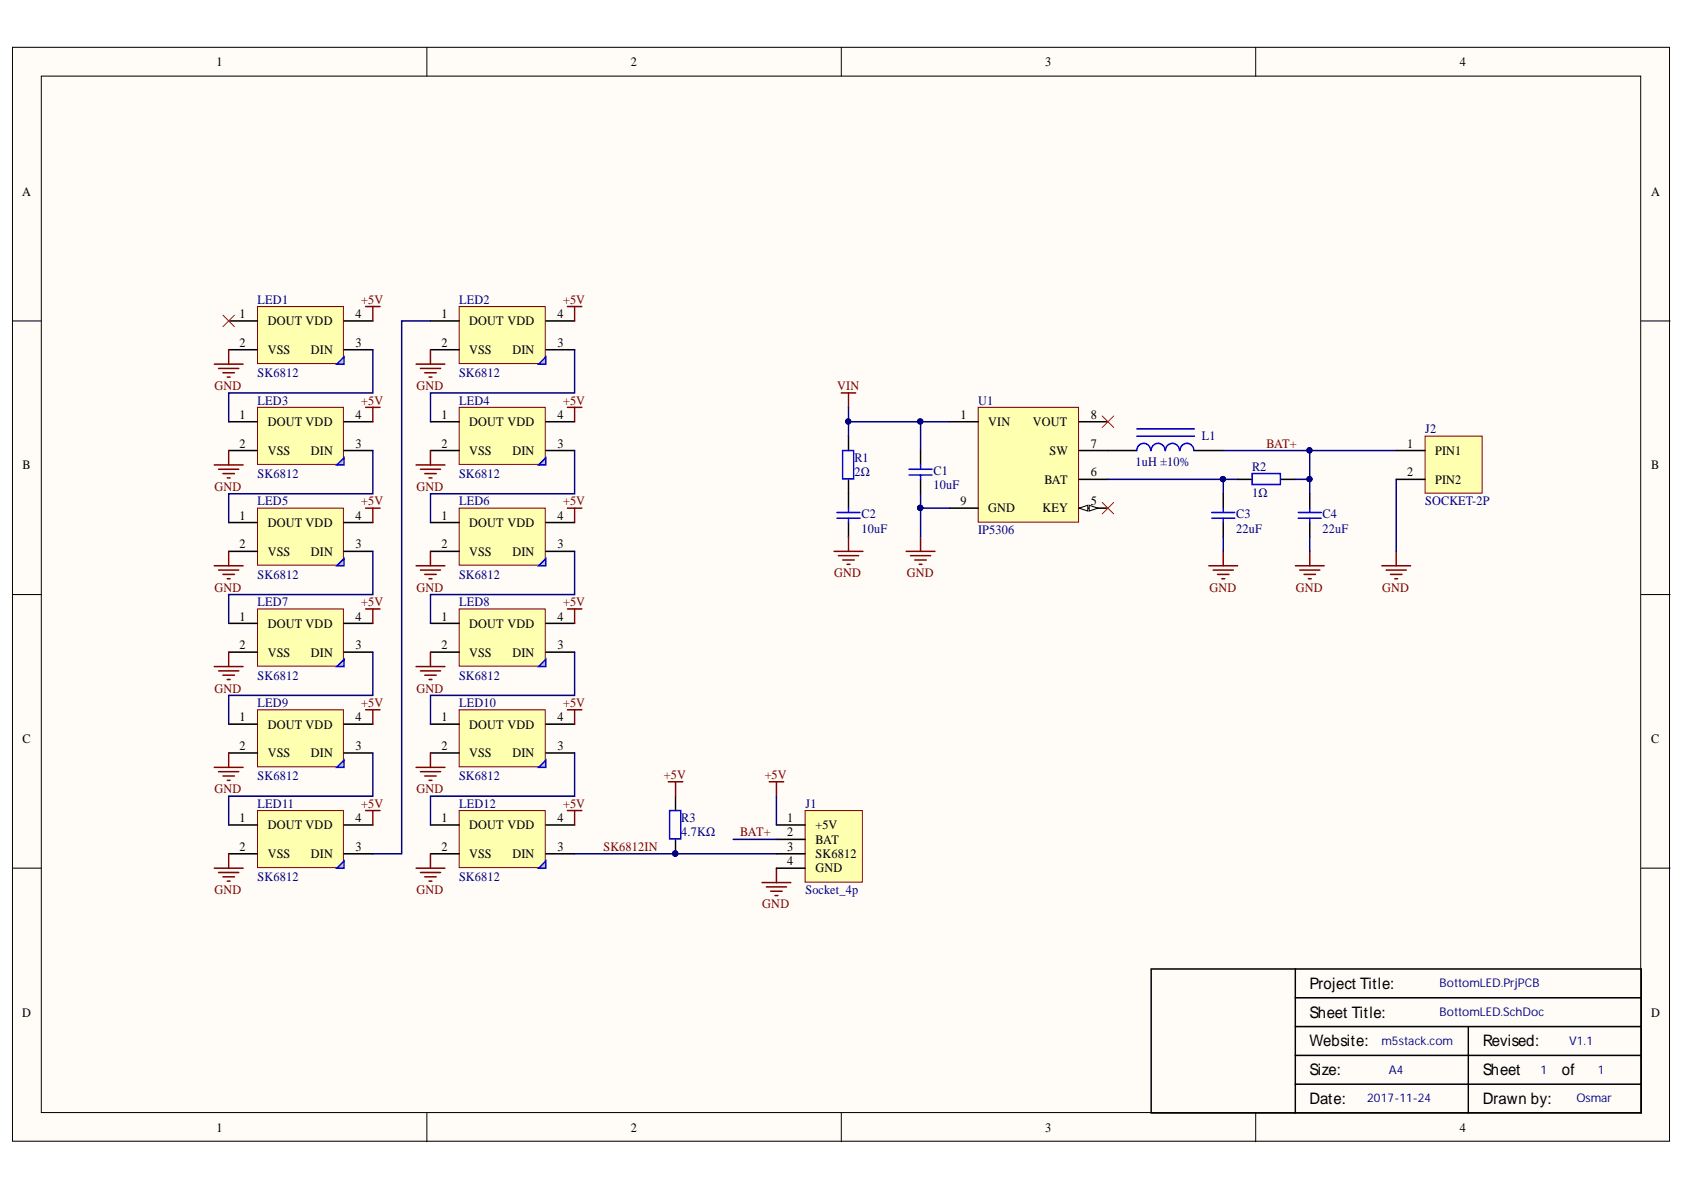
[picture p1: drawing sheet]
<svg xmlns="http://www.w3.org/2000/svg" width="297mm" height="210mm" viewBox="0 0 297 210" stroke-linecap="round" stroke-linejoin="round" font-family="sans-serif">
<defs><g id="words">
<g font-size="2.8">
<text x="231" y="174.4">Project Title:</text>
<text x="231" y="179.5">Sheet Title:</text>
<text x="231" y="184.6">Website:</text>
<text x="261.6" y="184.6">Revised:</text>
<text x="231" y="189.6">Size:</text>
<text x="261.6" y="189.6">Sheet</text>
<text x="275.5" y="189.6">of</text>
<text x="231" y="194.7">Date:</text>
<text x="261.6" y="194.7">Drawn by:</text>
</g>
<g font-size="2.3">
<text x="38.2" y="11.7">1</text>
<text x="111.3" y="11.7">2</text>
<text x="184.4" y="11.7">3</text>
<text x="257.5" y="11.7">4</text>
<text x="3.9" y="34.5">A</text>
<text x="291.3" y="34.5">A</text>
<text x="42.2" y="56.1">1</text>
<text x="47.2" y="57.4">DOUT VDD</text>
<text x="62.7" y="56.1">4</text>
<text x="77.8" y="56.1">1</text>
<text x="82.8" y="57.4">DOUT VDD</text>
<text x="98.3" y="56.1">4</text>
<text x="42.2" y="61.2">2</text>
<text x="47.2" y="62.5">VSS</text>
<text x="54.8" y="62.5">DIN</text>
<text x="62.7" y="61.2">3</text>
<text x="77.8" y="61.2">2</text>
<text x="82.8" y="62.5">VSS</text>
<text x="90.4" y="62.5">DIN</text>
<text x="98.3" y="61.2">3</text>
<text x="42.2" y="73.9">1</text>
<text x="47.2" y="75.2">DOUT VDD</text>
<text x="62.7" y="73.9">4</text>
<text x="77.8" y="73.9">1</text>
<text x="82.8" y="75.2">DOUT VDD</text>
<text x="98.3" y="73.9">4</text>
<text x="169.4" y="73.9">1</text>
<text x="174.3" y="75.2">VIN</text>
<text x="182.2" y="75.2">VOUT</text>
<text x="192.4" y="73.9">8</text>
<text x="4" y="82.8">B</text>
<text x="42.2" y="79">2</text>
<text x="47.2" y="80.2">VSS</text>
<text x="54.8" y="80.2">DIN</text>
<text x="62.7" y="79">3</text>
<text x="77.8" y="79">2</text>
<text x="82.8" y="80.2">VSS</text>
<text x="90.4" y="80.2">DIN</text>
<text x="98.3" y="79">3</text>
<text x="185.1" y="80.2">SW</text>
<text x="192.4" y="79">7</text>
<text x="248.2" y="79">1</text>
<text x="253.2" y="80.2">PIN1</text>
<text x="291.3" y="82.8">B</text>
<text x="169.4" y="89.1">9</text>
<text x="184.2" y="85.3">BAT</text>
<text x="192.4" y="89.1">5</text>
<text x="192.4" y="84">6</text>
<text x="248.2" y="84">2</text>
<text x="253.2" y="85.3">PIN2</text>
<text x="42.2" y="91.7">1</text>
<text x="47.2" y="92.9">DOUT VDD</text>
<text x="62.7" y="91.7">4</text>
<text x="77.8" y="91.7">1</text>
<text x="82.8" y="92.9">DOUT VDD</text>
<text x="98.3" y="91.7">4</text>
<text x="174.3" y="90.4">GND</text>
<text x="183.9" y="90.4">KEY</text>
<text x="42.2" y="96.7">2</text>
<text x="47.2" y="98">VSS</text>
<text x="54.8" y="98">DIN</text>
<text x="62.7" y="96.7">3</text>
<text x="77.8" y="96.7">2</text>
<text x="82.8" y="98">VSS</text>
<text x="90.4" y="98">DIN</text>
<text x="98.3" y="96.7">3</text>
<text x="42.2" y="109.5">1</text>
<text x="47.2" y="110.8">DOUT VDD</text>
<text x="62.7" y="109.5">4</text>
<text x="77.8" y="109.5">1</text>
<text x="82.8" y="110.8">DOUT VDD</text>
<text x="98.3" y="109.5">4</text>
<text x="42.2" y="114.6">2</text>
<text x="47.2" y="115.8">VSS</text>
<text x="54.8" y="115.8">DIN</text>
<text x="62.7" y="114.6">3</text>
<text x="77.8" y="114.6">2</text>
<text x="82.8" y="115.8">VSS</text>
<text x="90.4" y="115.8">DIN</text>
<text x="98.3" y="114.6">3</text>
<text x="4" y="131.1">C</text>
<text x="42.2" y="127.2">1</text>
<text x="47.2" y="128.5">DOUT VDD</text>
<text x="62.7" y="127.2">4</text>
<text x="77.8" y="127.2">1</text>
<text x="82.8" y="128.5">DOUT VDD</text>
<text x="98.3" y="127.2">4</text>
<text x="291.3" y="131.1">C</text>
<text x="42.2" y="132.3">2</text>
<text x="47.2" y="133.6">VSS</text>
<text x="54.8" y="133.6">DIN</text>
<text x="62.7" y="132.3">3</text>
<text x="77.8" y="132.3">2</text>
<text x="82.8" y="133.6">VSS</text>
<text x="90.4" y="133.6">DIN</text>
<text x="98.3" y="132.3">3</text>
<text x="42.2" y="145">1</text>
<text x="47.2" y="146.3">DOUT VDD</text>
<text x="62.7" y="145">4</text>
<text x="77.8" y="145">1</text>
<text x="82.8" y="146.3">DOUT VDD</text>
<text x="98.3" y="145">4</text>
<text x="138.9" y="145">1</text>
<text x="138.9" y="147.5">2</text>
<text x="143.8" y="146.3">+5V</text>
<text x="143.8" y="148.8">BAT</text>
<text x="42.2" y="150.1">2</text>
<text x="47.2" y="151.3">VSS</text>
<text x="54.8" y="151.3">DIN</text>
<text x="62.7" y="150.1">3</text>
<text x="77.8" y="150.1">2</text>
<text x="82.8" y="151.3">VSS</text>
<text x="90.4" y="151.3">DIN</text>
<text x="98.3" y="150.1">3</text>
<text x="138.9" y="150.1">3</text>
<text x="138.9" y="152.6">4</text>
<text x="143.8" y="151.3">SK6812</text>
<text x="143.8" y="153.9">GND</text>
<text x="3.9" y="179.3">D</text>
<text x="291.3" y="179.3">D</text>
<text x="38.2" y="199.6">1</text>
<text x="111.3" y="199.6">2</text>
<text x="184.4" y="199.6">3</text>
<text x="257.5" y="199.6">4</text>
</g>
<g font-size="2.3" fill="#000080">
<text x="45.4" y="53.6">LED1</text>
<text x="81" y="53.6">LED2</text>
<text x="45.4" y="66.5">SK6812</text>
<text x="45.4" y="71.4">LED3</text>
<text x="81" y="66.5">SK6812</text>
<text x="81" y="71.4">LED4</text>
<text x="172.5" y="71.4">U1</text>
<text x="212" y="77.7">L1</text>
<text x="251.4" y="76.4">J2</text>
<text x="150.7" y="81.5">R1</text>
<text x="164.7" y="83.8">C1</text>
<text x="200.3" y="82.3">1uH ±10%</text>
<text x="220.9" y="83">R2</text>
<text x="45.4" y="84.3">SK6812</text>
<text x="45.4" y="89.1">LED5</text>
<text x="81" y="84.3">SK6812</text>
<text x="81" y="89.1">LED6</text>
<text x="150.7" y="84">2Ω</text>
<text x="164.7" y="86.3">10uF</text>
<text x="220.9" y="87.6">1Ω</text>
<text x="251.4" y="89.1">SOCKET-2P</text>
<text x="152" y="91.4">C2</text>
<text x="152" y="93.9">10uF</text>
<text x="172.5" y="94.2">IP5306</text>
<text x="218.1" y="91.4">C3</text>
<text x="218.1" y="93.9">22uF</text>
<text x="233.3" y="91.4">C4</text>
<text x="233.3" y="93.9">22uF</text>
<text x="45.4" y="102.1">SK6812</text>
<text x="45.4" y="107">LED7</text>
<text x="81" y="102.1">SK6812</text>
<text x="81" y="107">LED8</text>
<text x="45.4" y="119.9">SK6812</text>
<text x="81" y="119.9">SK6812</text>
<text x="45.4" y="124.7">LED9</text>
<text x="81" y="124.7">LED10</text>
<text x="45.4" y="137.6">SK6812</text>
<text x="81" y="137.6">SK6812</text>
<text x="45.4" y="142.5">LED11</text>
<text x="81" y="142.5">LED12</text>
<text x="142.1" y="142.5">J1</text>
<text x="120.2" y="145">R3</text>
<text x="120.2" y="147.5">4.7KΩ</text>
<text x="45.4" y="155.4">SK6812</text>
<text x="81" y="155.4">SK6812</text>
<text x="142.1" y="157.7">Socket_4p</text>
</g>
<g font-size="2.3" fill="#800000">
<text x="63.7" y="53.6">+5V</text>
<text x="99.3" y="53.6">+5V</text>
<text x="37.8" y="68.8">GND</text>
<text x="63.7" y="71.4">+5V</text>
<text x="73.4" y="68.8">GND</text>
<text x="99.3" y="71.4">+5V</text>
<text x="147.7" y="68.8">VIN</text>
<text x="223.4" y="79">BAT+</text>
<text x="37.8" y="86.6">GND</text>
<text x="63.7" y="89.1">+5V</text>
<text x="73.4" y="86.6">GND</text>
<text x="99.3" y="89.1">+5V</text>
<text x="147.1" y="101.8">GND</text>
<text x="159.9" y="101.8">GND</text>
<text x="37.8" y="104.4">GND</text>
<text x="63.7" y="107">+5V</text>
<text x="73.4" y="104.4">GND</text>
<text x="99.3" y="107">+5V</text>
<text x="213.3" y="104.4">GND</text>
<text x="228.6" y="104.4">GND</text>
<text x="243.8" y="104.4">GND</text>
<text x="37.8" y="122.2">GND</text>
<text x="63.7" y="124.7">+5V</text>
<text x="73.4" y="122.2">GND</text>
<text x="99.3" y="124.7">+5V</text>
<text x="117.1" y="137.4">+5V</text>
<text x="134.9" y="137.4">+5V</text>
<text x="37.8" y="139.9">GND</text>
<text x="63.7" y="142.5">+5V</text>
<text x="73.4" y="139.9">GND</text>
<text x="99.3" y="142.5">+5V</text>
<text x="130.6" y="147.5">BAT+</text>
<text x="106.4" y="150.1">SK6812IN</text>
<text x="37.8" y="157.7">GND</text>
<text x="73.4" y="157.7">GND</text>
<text x="134.5" y="160.2">GND</text>
</g>
<g font-size="2.1" fill="#000080">
<text x="253.9" y="174.2">BottomLED.PrjPCB</text>
<text x="253.9" y="179.2">BottomLED.SchDoc</text>
<text x="243.7" y="184.3">m5stack.com</text>
<text x="276.8" y="184.3">V1.1</text>
<text x="245" y="189.4">A4</text>
<text x="271.7" y="189.4">1</text>
<text x="281.9" y="189.4">1</text>
<text x="241.2" y="194.5">2017-11-24</text>
<text x="278.1" y="194.5">Osmar</text>
</g>
</g></defs>
<g fill="#fffcf8" stroke="#000" stroke-width=".18">
<path d="M2.2 8.3h292.3v193h-292.3z"/>
<path d="M7.3 13.4h282.1v182.8h-282.1z"/>
</g>
<path d="M75.3 8.3v5.1M148.4 8.3v5.1M221.5 8.3v5.1M2.2 56.6h5.1M289.5 56.6h5.1M2.2 104.9h5.1M289.5 104.9h5.1M2.2 153.1h5.1M289.5 153.1h5.1M75.3 196.3v5.1M148.4 196.3v5.1M221.5 196.3v5.1" fill="none" stroke="#000" stroke-width=".18"/>
<path d="M228.5 170.9h-25.4v25.4h25.4M228.5 170.9h61v25.4h-61M228.5 176h61M228.5 170.9v25.4M228.5 191.2h61M228.5 186.2h61M228.5 181.1h61M259 181.1v15.2" fill="none" stroke="#000" stroke-width=".26"/>
<path d="M45.4 125.2h15.2v10.1h-15.2z" fill="#ffffb0" stroke="#800000" stroke-width=".18"/>
<path d="M40.3 132.8h5.1M40.3 127.7h5.1M60.7 132.8h5.1M60.7 127.7h5.1" fill="none" stroke="#000" stroke-width=".26"/>
<path d="M59.4 135.4l1.3-1.3v1.3z" fill="#c0c0c0"/>
<path d="M59.4 135.4l1.3-1.3v1.3z" fill="none" stroke="#00f" stroke-width=".26"/>
<path d="M45.4 143h15.2v10h-15.2z" fill="#ffffb0" stroke="#800000" stroke-width=".18"/>
<path d="M40.3 150.6h5.1M40.3 145.5h5.1M60.7 150.6h5.1M60.7 145.5h5.1" fill="none" stroke="#000" stroke-width=".26"/>
<path d="M59.4 153.1l1.3-1.2v1.2z" fill="#c0c0c0"/>
<path d="M59.4 153.1l1.3-1.2v1.2z" fill="none" stroke="#00f" stroke-width=".26"/>
<path d="M45.4 54.1h15.2v10h-15.2z" fill="#ffffb0" stroke="#800000" stroke-width=".18"/>
<path d="M40.3 56.6h5.1M60.7 56.6h5.1M40.3 61.7h5.1M60.7 61.7h5.1" fill="none" stroke="#000" stroke-width=".26"/>
<path d="M59.4 64.2l1.3-1.2v1.2z" fill="#c0c0c0"/>
<path d="M59.4 64.2l1.3-1.2v1.2z" fill="none" stroke="#00f" stroke-width=".26"/>
<path d="M45.4 71.9h15.2v10h-15.2z" fill="#ffffb0" stroke="#800000" stroke-width=".18"/>
<path d="M40.3 79.5h5.1M40.3 74.4h5.1M60.7 79.5h5.1M60.7 74.4h5.1" fill="none" stroke="#000" stroke-width=".26"/>
<path d="M59.4 82l1.3-1.3v1.3z" fill="#c0c0c0"/>
<path d="M59.4 82l1.3-1.3v1.3z" fill="none" stroke="#00f" stroke-width=".26"/>
<path d="M45.4 89.6h15.2v10.1h-15.2z" fill="#ffffb0" stroke="#800000" stroke-width=".18"/>
<path d="M40.3 97.3h5.1M40.3 92.2h5.1M60.7 97.3h5.1M60.7 92.2h5.1" fill="none" stroke="#000" stroke-width=".26"/>
<path d="M59.4 99.8l1.3-1.3v1.3z" fill="#c0c0c0"/>
<path d="M59.4 99.8l1.3-1.3v1.3z" fill="none" stroke="#00f" stroke-width=".26"/>
<path d="M45.4 107.4h15.2v10.1h-15.2z" fill="#ffffb0" stroke="#800000" stroke-width=".18"/>
<path d="M40.3 115h5.1M40.3 110h5.1M60.7 115h5.1M60.7 110h5.1" fill="none" stroke="#000" stroke-width=".26"/>
<path d="M59.4 117.6l1.3-1.3v1.3z" fill="#c0c0c0"/>
<path d="M59.4 117.6l1.3-1.3v1.3zM118.1 143h2v5h-2z" fill="none" stroke="#00f" stroke-width=".26"/>
<g fill="none" stroke="#800000" stroke-width=".26">
<path d="M64.5 54.1h2.5M65.8 54.1v2.5M37.8 64.2h5.1M38.6 65h3.5M39.3 65.8h2.1M40.1 66.5h.5M40.3 61.7v2.5M40.3 79.5v2.5M64.5 71.9h2.5M65.8 71.9v2.5M37.8 82h5.1M37.8 99.8h5.1"/>
<path d="M38.6 82.8h3.5M39.3 83.5h2.1M40.1 84.3h.5M40.3 97.3v2.5M64.5 89.6h2.5M65.8 89.6v2.6M37.8 117.6h5.1M38.6 100.6h3.5M38.6 118.3h3.5M39.3 101.3h2.1M39.3 119.1h2.1M40.1 102.1h.5"/>
<path d="M40.1 119.9h.5M40.3 115v2.6M64.5 107.4h2.5M65.8 107.4v2.6M37.8 135.4h5.1M38.6 136.1h3.5M39.3 136.9h2.1M40.1 137.6h.5M40.3 132.8v2.6M64.5 125.2h2.5M65.8 125.2v2.5M117.9 137.9h2.5"/>
<path d="M119.2 137.9v2.5M135.7 137.9h2.5M137 137.9v2.5M37.8 153.1h5.1M38.6 153.9h3.5M39.3 154.7h2.1M40.1 155.4h.5M40.3 150.6v2.5M64.5 143h2.5M65.8 143v2.5M134.4 155.7h5.1M135.2 156.4h3.5"/>
<path d="M135.9 157.2h2.1M136.7 158h.5M137 153.1v2.6"/>
</g>
<path d="M39.3 55.6l2.1 2M41.4 55.6l-2.1 2" fill="none" stroke="#f00" stroke-width=".18"/>
<path d="M119.2 140.4v2.6M119.2 148.1v2.5" fill="none" stroke="#000" stroke-width=".26"/>
<circle cx="119.1" cy="150.6" r=".46" fill="#000080" stroke="#000080" stroke-width=".18"/>
<path d="M81 125.2h15.2v10.1h-15.2z" fill="#ffffb0" stroke="#800000" stroke-width=".18"/>
<path d="M75.9 132.8h5.1M75.9 127.7h5.1M96.3 132.8h5.1M96.3 127.7h5.1" fill="none" stroke="#000" stroke-width=".26"/>
<path d="M95 135.4l1.3-1.3v1.3z" fill="#c0c0c0"/>
<path d="M95 135.4l1.3-1.3v1.3z" fill="none" stroke="#00f" stroke-width=".26"/>
<path d="M81 143h15.2v10h-15.2z" fill="#ffffb0" stroke="#800000" stroke-width=".18"/>
<path d="M75.9 150.6h5.1M75.9 145.5h5.1M96.3 150.6h5.1M96.3 145.5h5.1" fill="none" stroke="#000" stroke-width=".26"/>
<path d="M95 153.1l1.3-1.2v1.2z" fill="#c0c0c0"/>
<path d="M95 153.1l1.3-1.2v1.2z" fill="none" stroke="#00f" stroke-width=".26"/>
<path d="M81 54.1h15.2v10h-15.2z" fill="#ffffb0" stroke="#800000" stroke-width=".18"/>
<path d="M75.9 56.6h5.1M96.3 56.6h5.1M75.9 61.7h5.1M96.3 61.7h5.1" fill="none" stroke="#000" stroke-width=".26"/>
<path d="M95 64.2l1.3-1.2v1.2z" fill="#c0c0c0"/>
<path d="M95 64.2l1.3-1.2v1.2z" fill="none" stroke="#00f" stroke-width=".26"/>
<path d="M81 71.9h15.2v10h-15.2z" fill="#ffffb0" stroke="#800000" stroke-width=".18"/>
<path d="M75.9 79.5h5.1M75.9 74.4h5.1M96.3 79.5h5.1M96.3 74.4h5.1" fill="none" stroke="#000" stroke-width=".26"/>
<path d="M95 82l1.3-1.3v1.3z" fill="#c0c0c0"/>
<path d="M95 82l1.3-1.3v1.3z" fill="none" stroke="#00f" stroke-width=".26"/>
<path d="M81 89.6h15.2v10.1h-15.2z" fill="#ffffb0" stroke="#800000" stroke-width=".18"/>
<path d="M75.9 97.3h5.1M75.9 92.2h5.1M96.3 97.3h5.1M96.3 92.2h5.1" fill="none" stroke="#000" stroke-width=".26"/>
<path d="M95 99.8l1.3-1.3v1.3z" fill="#c0c0c0"/>
<path d="M95 99.8l1.3-1.3v1.3z" fill="none" stroke="#00f" stroke-width=".26"/>
<path d="M81 107.4h15.2v10.1h-15.2z" fill="#ffffb0" stroke="#800000" stroke-width=".18"/>
<path d="M75.9 115h5.1M75.9 110h5.1M96.3 115h5.1M96.3 110h5.1" fill="none" stroke="#000" stroke-width=".26"/>
<path d="M95 117.6l1.3-1.3v1.3z" fill="#c0c0c0"/>
<path d="M95 117.6l1.3-1.3v1.3z" fill="none" stroke="#00f" stroke-width=".26"/>
<g fill="none" stroke="#800000" stroke-width=".26">
<path d="M100.1 54.1h2.5M101.4 54.1v2.5M73.4 64.2h5.1M74.2 65h3.5M74.9 65.8h2M75.7 66.5h.5M75.9 61.7v2.5M75.9 79.5v2.5M100.1 71.9h2.5M101.4 71.9v2.5M73.4 82h5.1M73.4 99.8h5.1"/>
<path d="M74.2 82.8h3.5M74.9 83.5h2M75.7 84.3h.5M75.9 97.3v2.5M100.1 89.6h2.5M101.4 89.6v2.6M73.4 117.6h5.1M74.2 100.6h3.5M74.2 118.3h3.5M74.9 101.3h2M74.9 119.1h2M75.7 102.1h.5"/>
<path d="M75.7 119.9h.5M75.9 115v2.6M100.1 107.4h2.5M101.4 107.4v2.6M73.4 135.4h5.1M74.2 136.1h3.5M74.9 136.9h2M75.7 137.6h.5M75.9 132.8v2.6M100.1 125.2h2.5M101.4 125.2v2.5M73.4 153.1h5.1"/>
<path d="M74.2 153.9h3.5M74.9 154.7h2M75.7 155.4h.5M75.9 150.6v2.5M100.1 143h2.5M101.4 143v2.5"/>
</g>
<path d="M142 143h10.1v12.6h-10.1z" fill="#ffffb0" stroke="#800000" stroke-width=".18"/>
<path d="M137 145.5h5M137 148.1h5M137 150.6h5M137 153.1h5" fill="none" stroke="#000" stroke-width=".26"/>
<g fill="none" stroke="#000080" stroke-width=".26">
<path d="M75.9 56.6h-5.1v94h-5M65.8 61.7v7.6h-25.5v5.1M65.8 79.5v7.6h-25.5v5.1M101.4 61.7v7.6h-25.5v5.1M101.4 79.5v7.6h-25.5v5.1M65.8 97.3v7.6h-25.5v5.1M101.4 97.3v7.6h-25.5v5.1M65.8 115v7.7h-25.5v5M101.4 115v7.7h-25.5v5M65.8 132.8v7.6h-25.5v5.1M101.4 132.8v7.6h-25.5v5.1M101.4 150.6h35.6"/>
<path d="M137 140.4v5.1"/>
</g>
<circle cx="119.1" cy="150.6" r=".46" fill="#000080" stroke="#000080" stroke-width=".18"/>
<path d="M172.5 71.9h17.7v20.2h-17.7z" fill="#ffffb0" stroke="#800000" stroke-width=".18"/>
<path d="M167.5 74.4h5M190.3 89.6h5.1" fill="none" stroke="#000" stroke-width=".26"/>
<path d="M190.3 89.6l1.6-.5v1z" fill="#fffcf8"/>
<path d="M190.3 89.6l1.6-.5v1z" fill="none" stroke="#000" stroke-width=".18"/>
<path d="M192.1 89.1l1.6 .5-1.6 .5z" fill="#fffcf8"/>
<path d="M192.1 89.1l1.6 .5-1.6 .5z" fill="none" stroke="#000" stroke-width=".18"/>
<g fill="none" stroke="#000" stroke-width=".26">
<path d="M149.7 76.9v2.6M162.4 79.5v2.5M190.3 79.5h10.2M190.3 74.4h5.1M210.7 79.5h5.1M149.7 84.6v5M149.7 92.2v2.5M162.4 84.6v2.5M167.5 89.6h5M190.3 84.6h5.1M215.8 87.1v2.5M215.8 92.2v2.5"/>
<path d="M218.3 84.6h2.6M225.9 84.6h2.6M231 87.1v2.5M231 92.2v2.5"/>
</g>
<g fill="none" stroke="#00f" stroke-width=".26">
<path d="M148.6 79.5h2v5h-2zM200.5 76.9h10.2M200.5 75.7h10.2M203 79.5a1.22 1.22 0 0 0-1.3-1.3 1.22 1.22 0 0 0-1.2 1.3M205.5 79.5a1.22 1.22 0 0 0-1.2-1.3 1.22 1.22 0 0 0-1.2 1.3M208 79.5a1.23 1.23 0 0 0-1.2-1.3 1.23 1.23 0 0 0-1.2 1.3M210.6 79.5a1.22 1.22 0 0 0-1.2-1.3 1.22 1.22 0 0 0-1.3 1.3M147.6 90.4h4.1M147.6 91.4h4.1M149.7 89.6v.8M149.7 91.4v.8M160.3 82.8h4.1"/>
<path d="M160.3 83.8h4.1M162.4 82v.8M162.4 83.8v.8M213.7 90.4h4.1M213.7 91.4h4.1M215.8 89.6v.8M215.8 91.4v.8M220.9 83.5h4.9v2h-4.9zM229 90.4h4.1M229 91.4h4.1M231 89.6v.8M231 91.4v.8"/>
</g>
<g fill="none" stroke="#800000" stroke-width=".26">
<path d="M148.4 69.3h2.5M149.7 69.3v2.6M147.1 97.3h5.1M147.9 98h3.5M148.6 98.8h2.1M149.4 99.5h.5M149.7 94.7v2.6M159.8 97.3h5.1M160.6 98h3.6M161.4 98.8h2M162.1 99.5h.5M162.4 94.7v2.6"/>
<path d="M213.2 99.8h5.1M215.8 97.3v2.5M228.5 99.8h5.1M231 97.3v2.5M214 100.6h3.6M214.8 101.3h2M215.5 102.1h.5M229.2 100.6h3.6M230 101.3h2M230.8 102.1h.5"/>
</g>
<path d="M149.7 71.9v5M149.7 74.4h17.8M162.4 74.4v5.1M215.8 79.5h15.2v7.6M231 79.5h15.3M162.4 89.6h5.1M162.4 87.1v7.6M195.4 84.6h22.9M215.8 84.6v2.5M215.8 94.7v2.6M228.5 84.6h2.5M231 94.7v2.6" fill="none" stroke="#000080" stroke-width=".26"/>
<g fill="#000080" stroke="#000080" stroke-width=".18">
<circle cx="162.3" cy="89.6" r=".46"/>
<circle cx="149.6" cy="74.3" r=".46"/>
<circle cx="162.3" cy="74.3" r=".46"/>
<circle cx="215.7" cy="84.5" r=".46"/>
<circle cx="231" cy="79.4" r=".46"/>
<circle cx="231" cy="84.5" r=".46"/>
</g>
<path d="M194.4 73.4l2 2M196.4 73.4l-2 2M194.4 88.6l2 2M196.4 88.6l-2 2" fill="none" stroke="#f00" stroke-width=".18"/>
<path d="M251.4 76.9h10v10.1h-10z" fill="#ffffb0" stroke="#800000" stroke-width=".18"/>
<path d="M246.3 79.5h5.1M246.3 84.6h5.1" fill="none" stroke="#000" stroke-width=".26"/>
<path d="M243.7 99.8h5.1M246.3 97.3v2.5M244.5 100.6h3.6M245.3 101.3h2M246 102.1h.5" fill="none" stroke="#800000" stroke-width=".26"/>
<path d="M246.3 84.6v12.7M129.3 148.1h7.7" fill="none" stroke="#000080" stroke-width=".26"/>
<use href="#words"/>
</svg>
